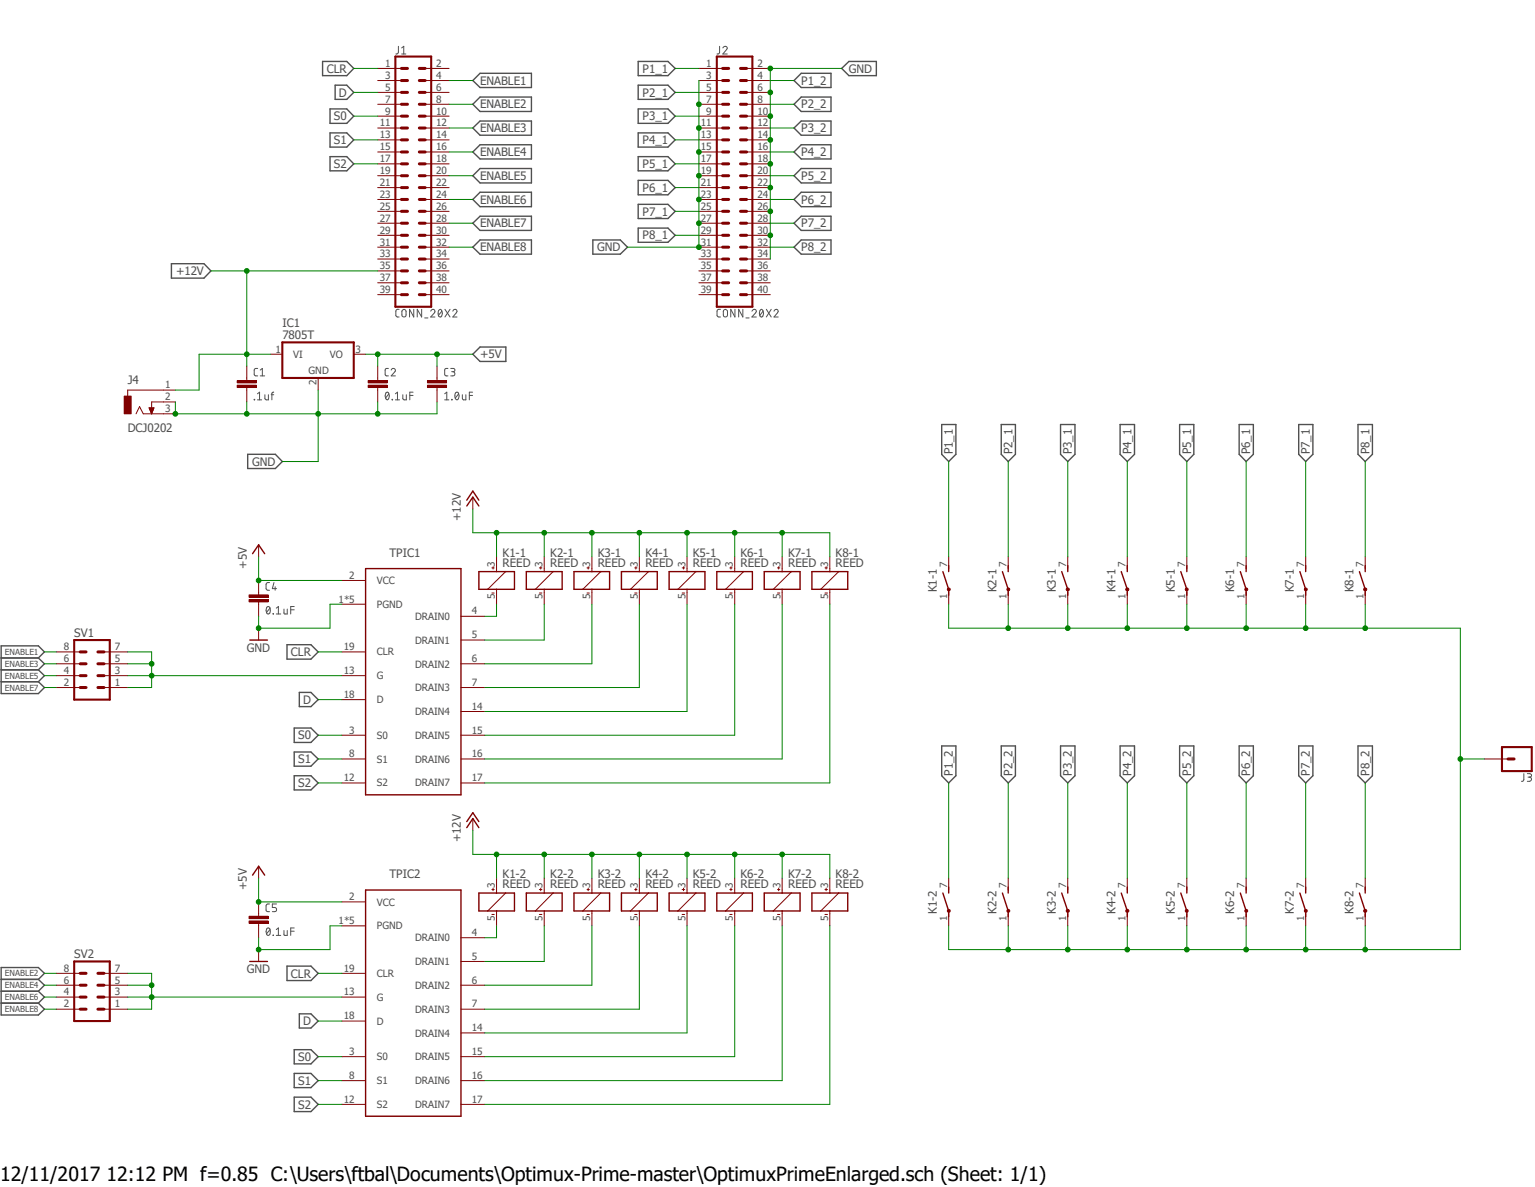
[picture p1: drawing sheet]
<svg xmlns="http://www.w3.org/2000/svg" width="279mm" height="216mm" viewBox="0 0 279 216" stroke-linecap="round" stroke-linejoin="round" font-family="sans-serif">
<defs><g id="words">
<text font-size="3.6" x="0" y="214.9">12/11/2017 12:12 PM f=0.85 C:\Users\ftbal\Documents\Optimux-Prime-master\OptimuxPrimeEnlarged.sch (Sheet: 1/1)</text>
<g font-size="2.1" fill="#505050">
<text x="59.5" y="13.2">CLR</text>
<text x="61.7" y="17.6">D</text>
<text x="87.4" y="15.4">ENABLE1</text>
<text x="117" y="13.2">P1_1</text>
<text x="117" y="17.6">P2_1</text>
<text x="145.8" y="15.4">P1_2</text>
<text x="154.5" y="13.2">GND</text>
<text x="60.8" y="21.9">S0</text>
<text x="87.4" y="19.7">ENABLE2</text>
<text x="117" y="21.9">P3_1</text>
<text x="145.8" y="19.7">P2_2</text>
<text x="60.8" y="26.2">S1</text>
<text x="87.4" y="24">ENABLE3</text>
<text x="87.4" y="28.4">ENABLE4</text>
<text x="117" y="26.2">P4_1</text>
<text x="145.8" y="24">P3_2</text>
<text x="145.8" y="28.4">P4_2</text>
<text x="60.8" y="30.6">S2</text>
<text x="87.4" y="32.7">ENABLE5</text>
<text x="117" y="30.6">P5_1</text>
<text x="117" y="34.9">P6_1</text>
<text x="145.8" y="32.7">P5_2</text>
<text x="87.4" y="37">ENABLE6</text>
<text x="87.4" y="41.4">ENABLE7</text>
<text x="117" y="39.2">P7_1</text>
<text x="145.8" y="37">P6_2</text>
<text x="145.8" y="41.4">P7_2</text>
<text x="87.4" y="45.7">ENABLE8</text>
<text x="108.7" y="45.7">GND</text>
<text x="117" y="43.6">P8_1</text>
<text x="145.8" y="45.7">P8_2</text>
<text x="32" y="50">+12V</text>
<text x="51.4" y="59.6">IC1</text>
<text x="51.4" y="61.7">7805T</text>
<text x="87.4" y="65.2">+5V</text>
<text x="23.2" y="69.8">J4</text>
<text x="23.2" y="78.5">DCJ0202</text>
<text x="173.4" y="82.6" transform="rotate(-90 173.4 82.6)">P1_1</text>
<text x="184.3" y="82.6" transform="rotate(-90 184.3 82.6)">P2_1</text>
<text x="195.1" y="82.6" transform="rotate(-90 195.1 82.6)">P3_1</text>
<text x="206" y="82.6" transform="rotate(-90 206 82.6)">P4_1</text>
<text x="216.8" y="82.6" transform="rotate(-90 216.8 82.6)">P5_1</text>
<text x="227.6" y="82.6" transform="rotate(-90 227.6 82.6)">P6_1</text>
<text x="238.4" y="82.6" transform="rotate(-90 238.4 82.6)">P7_1</text>
<text x="249.3" y="82.6" transform="rotate(-90 249.3 82.6)">P8_1</text>
<text x="45.9" y="84.7">GND</text>
<text x="83.9" y="94.7" transform="rotate(-90 83.9 94.7)">+12V</text>
<text x="70.9" y="101.3">TPIC1</text>
<text x="91.5" y="101.3">K1-1</text>
<text x="100.2" y="101.3">K2-1</text>
<text x="108.8" y="101.3">K3-1</text>
<text x="117.5" y="101.3">K4-1</text>
<text x="126.1" y="101.3">K5-1</text>
<text x="134.8" y="101.3">K6-1</text>
<text x="143.5" y="101.3">K7-1</text>
<text x="152.1" y="101.3">K8-1</text>
<text x="44.9" y="103.4" transform="rotate(-90 44.9 103.4)">+5V</text>
<text x="91.5" y="103.1">REED</text>
<text x="100.2" y="103.1">REED</text>
<text x="108.8" y="103.1">REED</text>
<text x="117.5" y="103.1">REED</text>
<text x="126.1" y="103.1">REED</text>
<text x="134.8" y="103.1">REED</text>
<text x="143.5" y="103.1">REED</text>
<text x="152.1" y="103.1">REED</text>
<text x="170.5" y="107.7" transform="rotate(-90 170.5 107.7)">K1-1</text>
<text x="181.4" y="107.7" transform="rotate(-90 181.4 107.7)">K2-1</text>
<text x="192.2" y="107.7" transform="rotate(-90 192.2 107.7)">K3-1</text>
<text x="203" y="107.7" transform="rotate(-90 203 107.7)">K4-1</text>
<text x="213.9" y="107.7" transform="rotate(-90 213.9 107.7)">K5-1</text>
<text x="224.7" y="107.7" transform="rotate(-90 224.7 107.7)">K6-1</text>
<text x="235.5" y="107.7" transform="rotate(-90 235.5 107.7)">K7-1</text>
<text x="246.3" y="107.7" transform="rotate(-90 246.3 107.7)">K8-1</text>
<text x="13.5" y="115.8">SV1</text>
<text x="44.9" y="118.6">GND</text>
<text x="53" y="119.3">CLR</text>
<text x="55.2" y="128">D</text>
<text x="54.3" y="134.5">S0</text>
<text x="54.3" y="138.9">S1</text>
<text x="54.3" y="143.2">S2</text>
<text x="173.4" y="141.1" transform="rotate(-90 173.4 141.1)">P1_2</text>
<text x="184.3" y="141.1" transform="rotate(-90 184.3 141.1)">P2_2</text>
<text x="195.1" y="141.1" transform="rotate(-90 195.1 141.1)">P3_2</text>
<text x="206" y="141.1" transform="rotate(-90 206 141.1)">P4_2</text>
<text x="216.8" y="141.1" transform="rotate(-90 216.8 141.1)">P5_2</text>
<text x="227.6" y="141.1" transform="rotate(-90 227.6 141.1)">P6_2</text>
<text x="238.4" y="141.1" transform="rotate(-90 238.4 141.1)">P7_2</text>
<text x="249.3" y="141.1" transform="rotate(-90 249.3 141.1)">P8_2</text>
<text x="83.9" y="153.2" transform="rotate(-90 83.9 153.2)">+12V</text>
<text x="44.9" y="161.9" transform="rotate(-90 44.9 161.9)">+5V</text>
<text x="70.9" y="159.7">TPIC2</text>
<text x="91.5" y="161.5">REED</text>
<text x="91.5" y="159.7">K1-2</text>
<text x="100.2" y="159.7">K2-2</text>
<text x="100.2" y="161.5">REED</text>
<text x="108.8" y="159.7">K3-2</text>
<text x="108.8" y="161.5">REED</text>
<text x="117.5" y="159.7">K4-2</text>
<text x="117.5" y="161.5">REED</text>
<text x="126.1" y="159.7">K5-2</text>
<text x="126.1" y="161.5">REED</text>
<text x="134.8" y="159.7">K6-2</text>
<text x="134.8" y="161.5">REED</text>
<text x="143.5" y="159.7">K7-2</text>
<text x="143.5" y="161.5">REED</text>
<text x="152.1" y="159.7">K8-2</text>
<text x="152.1" y="161.5">REED</text>
<text x="170.5" y="166.2" transform="rotate(-90 170.5 166.2)">K1-2</text>
<text x="181.4" y="166.2" transform="rotate(-90 181.4 166.2)">K2-2</text>
<text x="192.2" y="166.2" transform="rotate(-90 192.2 166.2)">K3-2</text>
<text x="203" y="166.2" transform="rotate(-90 203 166.2)">K4-2</text>
<text x="213.9" y="166.2" transform="rotate(-90 213.9 166.2)">K5-2</text>
<text x="224.7" y="166.2" transform="rotate(-90 224.7 166.2)">K6-2</text>
<text x="235.5" y="166.2" transform="rotate(-90 235.5 166.2)">K7-2</text>
<text x="246.3" y="166.2" transform="rotate(-90 246.3 166.2)">K8-2</text>
<text x="13.5" y="174.2">SV2</text>
<text x="44.9" y="177">GND</text>
<text x="53" y="177.8">CLR</text>
<text x="55.2" y="186.5">D</text>
<text x="54.3" y="193">S0</text>
<text x="54.3" y="197.3">S1</text>
<text x="54.3" y="201.6">S2</text>
</g>
<g font-size="1.8" fill="#505050">
<text x="70.1" y="12.1">1</text>
<text x="70.1" y="14.4">3</text>
<text x="70.1" y="16.5">5</text>
<text x="79.4" y="16.5">6</text>
<text x="79.4" y="14.4">4</text>
<text x="79.4" y="12.1">2</text>
<text x="128.6" y="12.1">1</text>
<text x="128.6" y="14.4">3</text>
<text x="128.6" y="16.5">5</text>
<text x="137.9" y="16.5">6</text>
<text x="137.9" y="14.4">4</text>
<text x="137.9" y="12.1">2</text>
<text x="69.1" y="23">11</text>
<text x="70.1" y="18.7">7</text>
<text x="70.1" y="20.8">9</text>
<text x="79.4" y="23">12</text>
<text x="79.4" y="20.8">10</text>
<text x="79.4" y="18.7">8</text>
<text x="127.6" y="23">11</text>
<text x="128.6" y="18.7">7</text>
<text x="128.6" y="20.8">9</text>
<text x="137.9" y="23">12</text>
<text x="137.9" y="20.8">10</text>
<text x="137.9" y="18.7">8</text>
<text x="69.1" y="25.1">13</text>
<text x="69.1" y="27.3">15</text>
<text x="69.1" y="29.5">17</text>
<text x="79.4" y="29.5">18</text>
<text x="79.4" y="27.3">16</text>
<text x="79.4" y="25.1">14</text>
<text x="127.6" y="25.1">13</text>
<text x="127.6" y="27.3">15</text>
<text x="127.6" y="29.5">17</text>
<text x="137.9" y="29.5">18</text>
<text x="137.9" y="27.3">16</text>
<text x="137.9" y="25.1">14</text>
<text x="69.1" y="31.7">19</text>
<text x="69.1" y="33.8">21</text>
<text x="69.1" y="36">23</text>
<text x="79.4" y="36">24</text>
<text x="79.4" y="33.8">22</text>
<text x="79.4" y="31.7">20</text>
<text x="127.6" y="31.7">19</text>
<text x="127.6" y="33.8">21</text>
<text x="127.6" y="36">23</text>
<text x="137.9" y="36">24</text>
<text x="137.9" y="33.8">22</text>
<text x="137.9" y="31.7">20</text>
<text x="69.1" y="38.1">25</text>
<text x="69.1" y="40.3">27</text>
<text x="79.4" y="38.1">26</text>
<text x="79.4" y="40.3">28</text>
<text x="127.6" y="38.1">25</text>
<text x="127.6" y="40.3">27</text>
<text x="137.9" y="40.3">28</text>
<text x="137.9" y="38.1">26</text>
<text x="69.1" y="42.5">29</text>
<text x="69.1" y="44.7">31</text>
<text x="69.1" y="46.8">33</text>
<text x="79.4" y="42.5">30</text>
<text x="79.4" y="44.7">32</text>
<text x="79.4" y="46.8">34</text>
<text x="127.6" y="42.5">29</text>
<text x="127.6" y="44.7">31</text>
<text x="127.6" y="46.8">33</text>
<text x="137.9" y="42.5">30</text>
<text x="137.9" y="44.7">32</text>
<text x="137.9" y="46.8">34</text>
<text x="69.1" y="49">35</text>
<text x="69.1" y="51.1">37</text>
<text x="69.1" y="53.3">39</text>
<text x="79.4" y="49">36</text>
<text x="79.4" y="51.1">38</text>
<text x="79.4" y="53.3">40</text>
<text x="127.6" y="49">35</text>
<text x="127.6" y="51.1">37</text>
<text x="127.6" y="53.3">39</text>
<text x="137.9" y="49">36</text>
<text x="137.9" y="51.1">38</text>
<text x="137.9" y="53.3">40</text>
<text x="50.1" y="64.1">1</text>
<text x="53.4" y="65.1">VI</text>
<text x="60" y="65.1">VO</text>
<text x="64.7" y="64.1">3</text>
<text x="30.1" y="70.7">1</text>
<text x="56.2" y="68.1">GND</text>
<text x="57.6" y="70.1" transform="rotate(-90 57.6 70.1)">2</text>
<text x="30.1" y="72.8">2</text>
<text x="30.1" y="75">3</text>
<text x="63.6" y="105.3">2</text>
<text x="68.6" y="106.2">VCC</text>
<text x="90.1" y="103.1" transform="rotate(-90 90.1 103.1)">3</text>
<text x="98.8" y="103.1" transform="rotate(-90 98.8 103.1)">3</text>
<text x="107.4" y="103.1" transform="rotate(-90 107.4 103.1)">3</text>
<text x="116.1" y="103.1" transform="rotate(-90 116.1 103.1)">3</text>
<text x="124.8" y="103.1" transform="rotate(-90 124.8 103.1)">3</text>
<text x="133.4" y="103.1" transform="rotate(-90 133.4 103.1)">3</text>
<text x="142.1" y="103.1" transform="rotate(-90 142.1 103.1)">3</text>
<text x="150.7" y="103.1" transform="rotate(-90 150.7 103.1)">3</text>
<text x="172.4" y="103.1" transform="rotate(-90 172.4 103.1)">7</text>
<text x="183.2" y="103.1" transform="rotate(-90 183.2 103.1)">7</text>
<text x="194.1" y="103.1" transform="rotate(-90 194.1 103.1)">7</text>
<text x="204.9" y="103.1" transform="rotate(-90 204.9 103.1)">7</text>
<text x="215.7" y="103.1" transform="rotate(-90 215.7 103.1)">7</text>
<text x="226.5" y="103.1" transform="rotate(-90 226.5 103.1)">7</text>
<text x="237.4" y="103.1" transform="rotate(-90 237.4 103.1)">7</text>
<text x="248.2" y="103.1" transform="rotate(-90 248.2 103.1)">7</text>
<text x="61.6" y="109.6">1*5</text>
<text x="68.6" y="110.6">PGND</text>
<text x="75.6" y="112.7">DRAIN0</text>
<text x="85.9" y="111.8">4</text>
<text x="90.1" y="109" transform="rotate(-90 90.1 109)">5</text>
<text x="98.8" y="109" transform="rotate(-90 98.8 109)">5</text>
<text x="107.4" y="109" transform="rotate(-90 107.4 109)">5</text>
<text x="116.1" y="109" transform="rotate(-90 116.1 109)">5</text>
<text x="124.8" y="109" transform="rotate(-90 124.8 109)">5</text>
<text x="133.4" y="109" transform="rotate(-90 133.4 109)">5</text>
<text x="142.1" y="109" transform="rotate(-90 142.1 109)">5</text>
<text x="150.7" y="109" transform="rotate(-90 150.7 109)">5</text>
<text x="172.4" y="109" transform="rotate(-90 172.4 109)">1</text>
<text x="183.2" y="109" transform="rotate(-90 183.2 109)">1</text>
<text x="194.1" y="109" transform="rotate(-90 194.1 109)">1</text>
<text x="204.9" y="109" transform="rotate(-90 204.9 109)">1</text>
<text x="215.7" y="109" transform="rotate(-90 215.7 109)">1</text>
<text x="226.5" y="109" transform="rotate(-90 226.5 109)">1</text>
<text x="237.4" y="109" transform="rotate(-90 237.4 109)">1</text>
<text x="248.2" y="109" transform="rotate(-90 248.2 109)">1</text>
<text x="11.6" y="118.3">8</text>
<text x="20.9" y="118.3">7</text>
<text x="62.6" y="118.3">19</text>
<text x="68.6" y="119.2">CLR</text>
<text x="75.6" y="117.1">DRAIN1</text>
<text x="85.9" y="116.1">5</text>
<text x="11.6" y="124.8">2</text>
<text x="11.6" y="122.6">4</text>
<text x="11.6" y="120.4">6</text>
<text x="20.9" y="124.8">1</text>
<text x="20.9" y="122.6">3</text>
<text x="20.9" y="120.4">5</text>
<text x="62.6" y="122.6">13</text>
<text x="68.6" y="123.6">G</text>
<text x="75.6" y="125.7">DRAIN3</text>
<text x="75.6" y="121.4">DRAIN2</text>
<text x="85.9" y="124.8">7</text>
<text x="85.9" y="120.4">6</text>
<text x="62.6" y="126.9">18</text>
<text x="68.6" y="127.9">D</text>
<text x="75.6" y="130">DRAIN4</text>
<text x="85.9" y="129.1">14</text>
<text x="63.6" y="133.4">3</text>
<text x="63.6" y="137.8">8</text>
<text x="68.6" y="134.4">S0</text>
<text x="75.6" y="134.4">DRAIN5</text>
<text x="85.9" y="137.8">16</text>
<text x="85.9" y="133.4">15</text>
<text x="62.6" y="142.1">12</text>
<text x="68.6" y="138.7">S1</text>
<text x="68.6" y="143">S2</text>
<text x="75.6" y="143">DRAIN7</text>
<text x="75.6" y="138.7">DRAIN6</text>
<text x="85.9" y="142.1">17</text>
<text x="90.1" y="161.6" transform="rotate(-90 90.1 161.6)">3</text>
<text x="98.8" y="161.6" transform="rotate(-90 98.8 161.6)">3</text>
<text x="107.4" y="161.6" transform="rotate(-90 107.4 161.6)">3</text>
<text x="116.1" y="161.6" transform="rotate(-90 116.1 161.6)">3</text>
<text x="124.8" y="161.6" transform="rotate(-90 124.8 161.6)">3</text>
<text x="133.4" y="161.6" transform="rotate(-90 133.4 161.6)">3</text>
<text x="142.1" y="161.6" transform="rotate(-90 142.1 161.6)">3</text>
<text x="150.7" y="161.6" transform="rotate(-90 150.7 161.6)">3</text>
<text x="172.4" y="161.6" transform="rotate(-90 172.4 161.6)">7</text>
<text x="183.2" y="161.6" transform="rotate(-90 183.2 161.6)">7</text>
<text x="194.1" y="161.6" transform="rotate(-90 194.1 161.6)">7</text>
<text x="204.9" y="161.6" transform="rotate(-90 204.9 161.6)">7</text>
<text x="215.7" y="161.6" transform="rotate(-90 215.7 161.6)">7</text>
<text x="226.5" y="161.6" transform="rotate(-90 226.5 161.6)">7</text>
<text x="237.4" y="161.6" transform="rotate(-90 237.4 161.6)">7</text>
<text x="248.2" y="161.6" transform="rotate(-90 248.2 161.6)">7</text>
<text x="63.6" y="163.7">2</text>
<text x="68.6" y="164.7">VCC</text>
<text x="90.1" y="167.5" transform="rotate(-90 90.1 167.5)">5</text>
<text x="98.8" y="167.5" transform="rotate(-90 98.8 167.5)">5</text>
<text x="107.4" y="167.5" transform="rotate(-90 107.4 167.5)">5</text>
<text x="116.1" y="167.5" transform="rotate(-90 116.1 167.5)">5</text>
<text x="124.8" y="167.5" transform="rotate(-90 124.8 167.5)">5</text>
<text x="133.4" y="167.5" transform="rotate(-90 133.4 167.5)">5</text>
<text x="142.1" y="167.5" transform="rotate(-90 142.1 167.5)">5</text>
<text x="150.7" y="167.5" transform="rotate(-90 150.7 167.5)">5</text>
<text x="172.4" y="167.5" transform="rotate(-90 172.4 167.5)">1</text>
<text x="183.2" y="167.5" transform="rotate(-90 183.2 167.5)">1</text>
<text x="194.1" y="167.5" transform="rotate(-90 194.1 167.5)">1</text>
<text x="204.9" y="167.5" transform="rotate(-90 204.9 167.5)">1</text>
<text x="215.7" y="167.5" transform="rotate(-90 215.7 167.5)">1</text>
<text x="226.5" y="167.5" transform="rotate(-90 226.5 167.5)">1</text>
<text x="237.4" y="167.5" transform="rotate(-90 237.4 167.5)">1</text>
<text x="248.2" y="167.5" transform="rotate(-90 248.2 167.5)">1</text>
<text x="61.6" y="168.1">1*5</text>
<text x="68.6" y="169">PGND</text>
<text x="75.6" y="171.2">DRAIN0</text>
<text x="85.9" y="170.3">4</text>
<text x="11.6" y="178.9">6</text>
<text x="11.6" y="176.7">8</text>
<text x="20.9" y="178.9">5</text>
<text x="20.9" y="176.7">7</text>
<text x="62.6" y="176.7">19</text>
<text x="68.6" y="177.7">CLR</text>
<text x="75.6" y="179.9">DRAIN2</text>
<text x="75.6" y="175.6">DRAIN1</text>
<text x="85.9" y="178.9">6</text>
<text x="85.9" y="174.6">5</text>
<text x="11.6" y="183.2">2</text>
<text x="11.6" y="181.1">4</text>
<text x="20.9" y="183.2">1</text>
<text x="20.9" y="181.1">3</text>
<text x="62.6" y="181.1">13</text>
<text x="62.6" y="185.4">18</text>
<text x="68.6" y="182">G</text>
<text x="75.6" y="184.2">DRAIN3</text>
<text x="85.9" y="183.2">7</text>
<text x="63.6" y="191.9">3</text>
<text x="68.6" y="186.4">D</text>
<text x="75.6" y="188.6">DRAIN4</text>
<text x="85.9" y="191.9">15</text>
<text x="85.9" y="187.6">14</text>
<text x="63.6" y="196.2">8</text>
<text x="68.6" y="192.9">S0</text>
<text x="68.6" y="197.2">S1</text>
<text x="75.6" y="197.2">DRAIN6</text>
<text x="75.6" y="192.9">DRAIN5</text>
<text x="85.9" y="196.2">16</text>
<text x="62.6" y="200.6">12</text>
<text x="68.6" y="201.5">S2</text>
<text x="75.6" y="201.5">DRAIN7</text>
<text x="85.9" y="200.6">17</text>
</g>
<g font-size="1.5" fill="#505050">
<text x=".9" y="119.1">ENABLE1</text>
<text x=".9" y="121.3">ENABLE3</text>
<text x=".9" y="123.5">ENABLE5</text>
<text x=".9" y="125.6">ENABLE7</text>
<text x=".9" y="177.6">ENABLE2</text>
<text x=".9" y="179.8">ENABLE4</text>
<text x=".9" y="181.9">ENABLE6</text>
<text x=".9" y="184.1">ENABLE8</text>
</g>
</g></defs>
<path d="M0 7.7l279.4 195.5M279.4 7.7l-279.4 195.5" fill="none" stroke="#fff" stroke-width=".18"/>
<g fill="none" stroke="#505050" stroke-width=".18">
<path d="M72.5 8.4v1.1a.36 .36 0 0 1-.4 .3M73.1 9.8h.8M73.1 8.7l.4-.3v1.4M131 8.4v1.1a.33 .33 0 0 1-.5 .3M131.6 8.7a.39 .39 0 0 1 .5-.3 .39 .39 0 0 1 .1 .6l-.6 .8h.8M72.6 56.3h-.4l-.1 .3v.9l.5 .2M73.2 56.5l.3-.2 .4 .2a1.16 1.16 0 0 1-.2 1.1 .4 .4 0 0 1-.5-.3zM75.3 56.3v1.4l-.8-1.4v1.4M76.8 56.3v1.4l-.9-1.4v1.4M77.3 57.8h.6M78.4 56.6a.39 .39 0 0 1 .5-.3 .39 .39 0 0 1 .2 .6l-.7 .8h.8M80 56.3h.1a.83 .83 0 0 1 0 1.4 .8 .8 0 0 1-.1-1.4z"/>
<path d="M80.4 56.6l-.6 .8M81 56.3l.9 1.4M81.9 56.3l-.9 1.4M82.4 56.6a.37 .37 0 0 1 .5-.3 .37 .37 0 0 1 .2 .5l-.7 .9h.8M131.1 56.3h-.4l-.2 .3 .1 .9 .5 .2M131.8 56.3a.41 .41 0 0 1 .6 .3v.7a.38 .38 0 0 1-.4 .4 .38 .38 0 0 1-.3-.4v-.7zM133.8 56.3v1.4l-.8-1.4v1.4M135.2 56.3v1.4l-.7-1.4v1.4M135.8 57.8h.6M136.9 56.6a.4 .4 0 0 1 .5-.3 .4 .4 0 0 1 .1 .6l-.6 .8h.8M138.4 56.3h.2a.83 .83 0 0 1 0 1.4 .87 .87 0 0 1-.2-1.4zM138.9 56.6l-.6 .8"/>
<path d="M139.5 56.3l.9 1.4M140.4 56.3l-.9 1.4M140.9 56.6a.38 .38 0 0 1 .4-.3 .38 .38 0 0 1 .3 .3l-.7 1.1h.7M46.3 72.6l.1 .1zM46.9 72.7h.7M46.9 71.6l.3-.3v1.4M46.9 67l-.5 .1-.1 .2v.9l.6 .2M47.4 68.4h.8M47.4 67.3l.4-.3v1.4M48.2 71.8v.7l.3 .2h.4v-.9M49.4 71.8h.4M49.8 71.3l-.2 .1-.1 .1v1.2"/>
<path d="M70.3 71.4l.2-.1a.83 .83 0 0 1 0 1.4l-.3-.2-.1-.5zM70.7 67l-.5 .1-.1 .2v.9l.6 .2M70.8 71.6l-.6 .8M71.2 67.3a.38 .38 0 0 1 .5-.3 .38 .38 0 0 1 .2 .6l-.7 .8h.8M71.4 72.6l.1 .1zM72 72.7h.7M72 71.6l.3-.3v1.4M73.3 71.8v.7l.3 .2h.4v-.9M74.6 71.9h.6M75.2 71.3h-.6v1.4M80.9 72.7h.8M80.9 71.6l.4-.3v1.4"/>
<path d="M81.5 67l-.4 .1-.2 .2 .1 .9 .5 .2M82 67l.7 .1 .1 .1-.1 .4h-.5M82.2 72.6l.1 .1zM82.4 67.6a.38 .38 0 0 1 .4 .4 .38 .38 0 0 1-.4 .4h-.4M82.9 71.5a.31 .31 0 0 1 .3-.2 .31 .31 0 0 1 .2 .2l.1 .8-.3 .4a.88 .88 0 0 1-.3-1.2zM83.5 71.6l-.6 .8M84.2 71.8v.7l.2 .2h.4v-.9M85.4 71.9h.6M86 71.3h-.6v1.4M48.6 110.4l.2-.1a.79 .79 0 0 1 0 1.4 .87 .87 0 0 1-.2-1.3zM49.1 106h-.5l-.2 .3 .1 .9 .6 .2M49.1 110.6l-.6 .8"/>
<path d="M49.7 111.6l.1 .1zM49.9 106l-.3 1.1h.7M50.1 106.7v.7M50.3 111.7h.8M50.3 110.6l.4-.3v1.4M51.7 110.8l.1 .9h.5v-.9M52.9 110.9h.7M53.6 110.3h-.7v1.4M277.4 140.7v1.1l-.2 .3h-.3M278 140.7h.5l.3 .2-.2 .4-.5 .1M278.4 141.4l.3 .1v.4l-.1 .2h-.6M48.6 168.8h.2a.79 .79 0 0 1 0 1.3 .87 .87 0 0 1-.2-1.3z"/>
<path d="M49.1 164.4l-.5 .1-.2 .3 .1 .9 .6 .1M49.1 169.1l-.6 .7M49.7 170.1h.1zM50.3 169.1l.4-.3v1.3M50.3 170.1h.8M50.3 164.4h-.7v.7h.4a.38 .38 0 0 1 .3 .3 .38 .38 0 0 1-.3 .4h-.4M51.7 169.2l.1 .9h.5v-.9M52.9 169.4h.7M53.6 168.8h-.7v1.3"/>
</g>
<g fill="none" stroke="#505050" stroke-width=".25">
<path d="M58.7 11.2h4.4l1.3 1.2-1.3 1.4h-4.4zM60.1 19.8h3l1.3 1.3-1.3 1.3h-3zM61 15.5h2.1l1.3 1.3-1.3 1.3h-2.1zM87.4 13.3h9.3v2.6h-9.3l-1.3-1.3zM87.4 17.7h9.3v2.6h-9.3l-1.3-1.3zM116.2 11.2h5.4l1.3 1.2-1.3 1.4h-5.4zM116.2 15.5h5.4l1.3 1.3-1.3 1.3h-5.4zM116.2 19.8h5.4l1.3 1.3-1.3 1.3h-5.4zM144.5 14.6l1.3-1.3h5.5v2.6h-5.5zM144.5 19l1.3-1.3h5.5v2.6h-5.5zM153.2 12.4l1.3-1.2h5v2.6h-5zM60.1 24.2h3l1.3 1.2-1.3 1.4h-3z"/>
<path d="M60.1 28.5h3l1.3 1.3-1.3 1.3h-3zM86.1 23.3l1.3-1.3h9.3v2.6h-9.3zM87.4 26.3h9.3v2.6h-9.3l-1.3-1.3zM87.4 30.6h9.3v2.7h-9.3l-1.3-1.3zM87.4 35h9.3v2.6h-9.3l-1.3-1.3zM116.2 24.2h5.4l1.3 1.2-1.3 1.4h-5.4zM116.2 28.5h5.4l1.3 1.3-1.3 1.3h-5.4zM116.2 32.8h5.4l1.3 1.3-1.3 1.3h-5.4zM116.2 37.2h5.4l1.3 1.2-1.3 1.4h-5.4zM144.5 23.3l1.3-1.3h5.5v2.6h-5.5zM144.5 27.6l1.3-1.3h5.5v2.6h-5.5zM144.5 32l1.3-1.4h5.5v2.7h-5.5z"/>
<path d="M144.5 36.3l1.3-1.3h5.5v2.6h-5.5zM31.2 48h5.9l1.3 1.3-1.3 1.3h-5.9zM86.1 40.6l1.3-1.3h9.3v2.6h-9.3zM87.4 43.6h9.3v2.6h-9.3l-1.3-1.2zM107.9 43.6h5l1.3 1.4-1.3 1.2h-5zM116.2 41.5h5.4l1.3 1.3-1.3 1.3h-5.4zM144.5 40.6l1.3-1.3h5.5v2.6h-5.5zM144.5 45l1.3-1.4h5.5v2.6h-5.5zM87.4 63.1h4.7v2.6h-4.7l-1.3-1.3zM171.4 77.2h2.6v5.4l-1.3 1.3-1.3-1.3zM182.2 77.2h2.6v5.4l-1.3 1.3-1.3-1.3zM193 77.2h2.7v5.4l-1.3 1.3-1.4-1.3z"/>
<path d="M203.9 77.2h2.6v5.4l-1.3 1.3-1.3-1.3zM214.7 77.2h2.6v5.4l-1.3 1.3-1.3-1.3zM225.6 77.2h2.5v5.4l-1.3 1.3-1.2-1.3zM236.4 77.2h2.6v5.4l-1.3 1.3-1.3-1.3zM247.2 77.2h2.6v5.4l-1.3 1.3-1.3-1.3zM45.1 82.6h5l1.3 1.3-1.3 1.3h-5zM.2 119.7h6.8M7 119.7l1.1-1.1-1.1-1.1h-6.8v8.7h6.8l1.1-1.1-1.1-1.1M7 119.7l1.1 1-1.1 1.1M52.2 117.3h4.4l1.3 1.3-1.3 1.3h-4.4zM.2 121.8h6.8M.2 124h6.8"/>
<path d="M7 121.8l1.1 1.1-1.1 1.1M53.6 132.4h3l1.3 1.3-1.3 1.3h-3zM53.6 136.8h3l1.3 1.2-1.3 1.4h-3zM54.5 125.9h2.1l1.3 1.4-1.3 1.2h-2.1zM171.4 135.7h2.6v5.4l-1.3 1.3-1.3-1.3zM182.2 135.7h2.6v5.4l-1.3 1.3-1.3-1.3zM193 135.7h2.7v5.4l-1.3 1.3-1.4-1.3zM203.9 135.7h2.6v5.4l-1.3 1.3-1.3-1.3zM214.7 135.7h2.6v5.4l-1.3 1.3-1.3-1.3zM225.6 135.7h2.5v5.4l-1.3 1.3-1.2-1.3zM236.4 135.7h2.6v5.4l-1.3 1.3-1.3-1.3zM247.2 135.7h2.6v5.4l-1.3 1.3-1.3-1.3z"/>
<path d="M53.6 141.1h3l1.3 1.3-1.3 1.3h-3zM.2 178.1h6.8M7 178.1l1.1-1.1-1.1-1h-6.8v8.6h6.8l1.1-1-1.1-1.1M7 178.1l1.1 1.1-1.1 1.1M52.2 175.7h4.4l1.3 1.3-1.3 1.4h-4.4zM.2 180.3h6.8M.2 182.5h6.8M7 180.3l1.1 1.1-1.1 1.1M53.6 190.9h3l1.3 1.3-1.3 1.3h-3zM53.6 195.2h3l1.3 1.4-1.3 1.2h-3zM53.6 199.6h3l1.3 1.3-1.3 1.3h-3zM54.5 184.4h2.1l1.3 1.3-1.3 1.3h-2.1z"/>
</g>
<g fill="none" stroke="#800000" stroke-width=".18">
<path d="M62.2 105.6h4.3M62.2 109.9h4.3M62.2 118.6h4.3M83.9 116.4h4.3M83.9 112.1h4.3M62.2 122.9h4.3M62.2 127.3h4.3M62.2 133.7h4.3M62.2 138h4.3M83.9 133.7h4.3M83.9 138h4.3M83.9 129.4h4.3"/>
<path d="M83.9 125.1h4.3M83.9 120.7h4.3M62.2 142.4h4.3M83.9 142.4h4.3"/>
</g>
<path d="M66.5 103.4h17.4v41.2h-17.4zM171.6 104l1.1 3.2v1.1M172.7 102.9v1.1" fill="none" stroke="#800000" stroke-width=".25"/>
<path d="M172.5 107h.4v.4h-.4z" fill-rule="evenodd" fill="#800000"/>
<path d="M89.5 103.3h.5M89.5 107.9h.5M89.7 103.1v.4M90.4 101.3v2.7M90.4 107.2v2.7M92 104l-3.2 3.2M172.5 107h.4v.4h-.4zM172.7 101.3v2.1M172.7 107.7v2.2" fill="none" stroke="#800000" stroke-width=".18"/>
<path d="M87.2 104h6.4v3.2h-6.4zM182.5 104l1 3.2v1.1M183.5 102.9v1.1" fill="none" stroke="#800000" stroke-width=".25"/>
<path d="M183.3 107h.4v.4h-.4z" fill-rule="evenodd" fill="#800000"/>
<path d="M98.2 103.3h.4M98.2 107.9h.4M98.4 103.1v.4M99.1 101.3v2.7M99.1 107.2v2.7M100.7 104l-3.2 3.2M183.3 107h.4v.4h-.4zM183.5 101.3v2.1M183.5 107.7v2.2" fill="none" stroke="#800000" stroke-width=".18"/>
<path d="M95.8 104h6.5v3.2h-6.5zM193.3 104l1.1 3.2v1.1M194.4 102.9v1.1" fill="none" stroke="#800000" stroke-width=".25"/>
<circle cx="194.3" cy="107.2" r=".29" fill="#800000"/>
<g fill="none" stroke="#800000" stroke-width=".18">
<path d="M106.8 103.3h.5M106.8 107.9h.5M107.1 103.1v.4M107.7 101.3v2.7M107.7 107.2v2.7M109.3 104l-3.2 3.2M194.4 101.3v2.1M194.4 107.7v2.2"/>
<circle cx="194.3" cy="107.2" r=".29"/>
</g>
<path d="M104.5 104h6.5v3.2h-6.5zM204.1 104l1.1 3.2v1.1M205.2 102.9v1.1" fill="none" stroke="#800000" stroke-width=".25"/>
<circle cx="205.2" cy="107.2" r=".29" fill="#800000"/>
<g fill="none" stroke="#800000" stroke-width=".18">
<path d="M115.5 103.3h.5M115.5 107.9h.5M115.7 103.1v.4M116.4 101.3v2.7M116.4 107.2v2.7M118 104l-3.2 3.2M205.2 101.3v2.1M205.2 107.7v2.2"/>
<circle cx="205.2" cy="107.2" r=".29"/>
</g>
<path d="M113.1 104h6.5v3.2h-6.5zM214.9 104l1.1 3.2v1.1M216 102.9v1.1" fill="none" stroke="#800000" stroke-width=".25"/>
<path d="M215.8 107h.4v.4h-.4z" fill-rule="evenodd" fill="#800000"/>
<path d="M124.2 103.3h.4M124.2 107.9h.4M124.4 103.1v.4M125.1 101.3v2.7M125.1 107.2v2.7M126.7 104l-3.3 3.2M215.8 107h.4v.4h-.4zM216 101.3v2.1M216 107.7v2.2" fill="none" stroke="#800000" stroke-width=".18"/>
<path d="M121.8 104h6.5v3.2h-6.5zM225.8 104l1 3.2v1.1M226.8 102.9v1.1" fill="none" stroke="#800000" stroke-width=".25"/>
<path d="M226.7 107h.3v.4h-.3z" fill-rule="evenodd" fill="#800000"/>
<path d="M132.8 103.3h.5M132.8 107.9h.5M133.1 103.1v.4M133.7 101.3v2.7M133.7 107.2v2.7M135.3 104l-3.2 3.2M226.7 107h.3v.4h-.3zM226.8 101.3v2.1M226.8 107.7v2.2" fill="none" stroke="#800000" stroke-width=".18"/>
<path d="M130.5 104h6.4v3.2h-6.4zM236.6 104l1.1 3.2v1.1M237.7 102.9v1.1" fill="none" stroke="#800000" stroke-width=".25"/>
<path d="M237.5 107h.4v.4h-.4z" fill-rule="evenodd" fill="#800000"/>
<path d="M141.5 103.3h.4M141.5 107.9h.4M141.7 103.1v.4M142.4 101.3v2.7M142.4 107.2v2.7M144 104l-3.2 3.2M237.5 107h.4v.4h-.4zM237.7 101.3v2.1M237.7 107.7v2.2" fill="none" stroke="#800000" stroke-width=".18"/>
<path d="M139.1 104h6.5v3.2h-6.5zM247.4 104l1.1 3.2v1.1M248.5 102.9v1.1" fill="none" stroke="#800000" stroke-width=".25"/>
<circle cx="248.5" cy="107.2" r=".29" fill="#800000"/>
<g fill="none" stroke="#800000" stroke-width=".18">
<path d="M86.1 90.4v2.2M150.2 103.3h.4M150.2 107.9h.4M150.4 103.1v.4M151 101.3v2.7M151 107.2v2.7M152.7 104l-3.3 3.2M248.5 101.3v2.1M248.5 107.7v2.2M62.2 164h4.3M62.2 168.4h4.3M62.2 177h4.3"/>
<path d="M83.9 179.2h4.3M83.9 174.9h4.3M83.9 170.6h4.3M62.2 181.4h4.3M62.2 185.7h4.3M62.2 192.2h4.3M62.2 196.6h4.3M83.9 192.2h4.3M83.9 196.6h4.3M83.9 187.9h4.3M83.9 183.6h4.3M62.2 200.9h4.3"/>
<path d="M83.9 200.9h4.3"/>
<circle cx="248.5" cy="107.2" r=".29"/>
</g>
<path d="M85 92l1.1-1.6 1.1 1.6M85 91l1.1-1.7 1.1 1.7M147.8 104h6.5v3.2h-6.5zM66.5 161.9h17.4v41.1h-17.4zM171.6 162.4l1.1 3.3v1.1M172.7 161.3v1.1" fill="none" stroke="#800000" stroke-width=".25"/>
<path d="M172.5 165.5h.4v.4h-.4z" fill-rule="evenodd" fill="#800000"/>
<path d="M90.4 159.7v2.7M172.7 159.7v2.2M89.5 161.8h.5M89.5 166.3h.5M89.7 161.5v.5M90.4 165.7v2.7M92 162.4l-3.2 3.3M172.5 165.5h.4v.4h-.4zM172.7 166.2v2.2" fill="none" stroke="#800000" stroke-width=".18"/>
<path d="M87.2 162.4h6.4v3.3h-6.4zM182.5 162.4l1 3.3v1.1M183.5 161.3v1.1" fill="none" stroke="#800000" stroke-width=".25"/>
<path d="M183.3 165.5h.4v.4h-.4z" fill-rule="evenodd" fill="#800000"/>
<path d="M99.1 159.7v2.7M183.5 159.7v2.2M98.2 161.8h.4M98.2 166.3h.4M98.4 161.5v.5M99.1 165.7v2.7M100.7 162.4l-3.2 3.3M183.3 165.5h.4v.4h-.4zM183.5 166.2v2.2" fill="none" stroke="#800000" stroke-width=".18"/>
<path d="M95.8 162.4h6.5v3.3h-6.5zM193.3 162.4l1.1 3.3v1.1M194.4 161.3v1.1" fill="none" stroke="#800000" stroke-width=".25"/>
<circle cx="194.3" cy="165.7" r=".29" fill="#800000"/>
<g fill="none" stroke="#800000" stroke-width=".18">
<path d="M107.7 159.7v2.7M194.4 159.7v2.2M106.8 161.8h.5M106.8 166.3h.5M107.1 161.5v.5M107.7 165.7v2.7M109.3 162.4l-3.2 3.3M194.4 166.2v2.2"/>
<circle cx="194.3" cy="165.7" r=".29"/>
</g>
<path d="M104.5 162.4h6.5v3.3h-6.5zM204.1 162.4l1.1 3.3v1.1M205.2 161.3v1.1" fill="none" stroke="#800000" stroke-width=".25"/>
<circle cx="205.2" cy="165.7" r=".29" fill="#800000"/>
<g fill="none" stroke="#800000" stroke-width=".18">
<path d="M116.4 159.7v2.7M205.2 159.7v2.2M115.5 161.8h.5M115.5 166.3h.5M115.7 161.5v.5M116.4 165.7v2.7M118 162.4l-3.2 3.3M205.2 166.2v2.2"/>
<circle cx="205.2" cy="165.7" r=".29"/>
</g>
<path d="M113.1 162.4h6.5v3.3h-6.5zM214.9 162.4l1.1 3.3v1.1M216 161.3v1.1" fill="none" stroke="#800000" stroke-width=".25"/>
<path d="M215.8 165.5h.4v.4h-.4z" fill-rule="evenodd" fill="#800000"/>
<path d="M125.1 159.7v2.7M216 159.7v2.2M124.2 161.8h.4M124.2 166.3h.4M124.4 161.5v.5M125.1 165.7v2.7M126.7 162.4l-3.3 3.3M215.8 165.5h.4v.4h-.4zM216 166.2v2.2" fill="none" stroke="#800000" stroke-width=".18"/>
<path d="M121.8 162.4h6.5v3.3h-6.5zM225.8 162.4l1 3.3v1.1M226.8 161.3v1.1" fill="none" stroke="#800000" stroke-width=".25"/>
<path d="M226.7 165.5h.3v.4h-.3z" fill-rule="evenodd" fill="#800000"/>
<path d="M133.7 159.7v2.7M226.8 159.7v2.2M132.8 161.8h.5M132.8 166.3h.5M133.1 161.5v.5M133.7 165.7v2.7M135.3 162.4l-3.2 3.3M226.7 165.5h.3v.4h-.3zM226.8 166.2v2.2" fill="none" stroke="#800000" stroke-width=".18"/>
<path d="M130.5 162.4h6.4v3.3h-6.4zM236.6 162.4l1.1 3.3v1.1M237.7 161.3v1.1" fill="none" stroke="#800000" stroke-width=".25"/>
<path d="M237.5 165.5h.4v.4h-.4z" fill-rule="evenodd" fill="#800000"/>
<path d="M142.4 159.7v2.7M237.7 159.7v2.2M141.5 161.8h.4M141.5 166.3h.4M141.7 161.5v.5M142.4 165.7v2.7M144 162.4l-3.2 3.3M237.5 165.5h.4v.4h-.4zM237.7 166.2v2.2" fill="none" stroke="#800000" stroke-width=".18"/>
<path d="M139.1 162.4h6.5v3.3h-6.5zM247.4 162.4l1.1 3.3v1.1M248.5 161.3v1.1" fill="none" stroke="#800000" stroke-width=".25"/>
<circle cx="248.5" cy="165.7" r=".29" fill="#800000"/>
<g fill="none" stroke="#800000" stroke-width=".18">
<path d="M68.7 19h4.4M68.7 16.8h4.4M68.7 14.6h4.4M68.7 12.4h4.4M77.4 19h4.3M77.4 16.8h4.3M77.4 14.6h4.3M77.4 12.4h4.3M127.2 19h4.3M127.2 16.8h4.3M127.2 14.6h4.3M127.2 12.4h4.3"/>
<path d="M135.9 19h4.3M135.9 16.8h4.3M135.9 14.6h4.3M135.9 12.4h4.3M68.7 38.4h4.4M68.7 36.3h4.4M68.7 34.1h4.4M68.7 32h4.4M68.7 29.8h4.4M68.7 27.6h4.4M68.7 25.4h4.4M68.7 23.3h4.4"/>
<path d="M68.7 21.1h4.4M77.4 38.4h4.3M77.4 36.3h4.3M77.4 34.1h4.3M77.4 32h4.3M77.4 29.8h4.3M77.4 27.6h4.3M77.4 25.4h4.3M77.4 23.3h4.3M77.4 21.1h4.3M127.2 38.4h4.3M127.2 36.3h4.3"/>
<path d="M127.2 34.1h4.3M127.2 32h4.3M127.2 29.8h4.3M127.2 27.6h4.3M127.2 25.4h4.3M127.2 23.3h4.3M127.2 21.1h4.3M135.9 38.4h4.3M135.9 36.3h4.3M135.9 34.1h4.3M135.9 32h4.3M135.9 29.8h4.3"/>
<path d="M135.9 27.6h4.3M135.9 25.4h4.3M135.9 23.3h4.3M135.9 21.1h4.3M68.7 40.6h4.4M68.7 42.8h4.4M68.7 45h4.4M68.7 47.1h4.4M68.7 49.3h4.4M68.7 51.4h4.4M68.7 53.6h4.4M77.4 40.6h4.3"/>
<path d="M77.4 42.8h4.3M77.4 45h4.3M77.4 47.1h4.3M77.4 49.3h4.3M77.4 51.4h4.3M77.4 53.6h4.3M127.2 40.6h4.3M127.2 42.8h4.3M127.2 45h4.3M127.2 47.1h4.3M127.2 49.3h4.3M127.2 51.4h4.3"/>
<path d="M127.2 53.6h4.3M135.9 40.6h4.3M135.9 42.8h4.3M135.9 45h4.3M135.9 47.1h4.3M135.9 49.3h4.3M135.9 51.4h4.3M135.9 53.6h4.3M24.8 75.3l.6-1.3 .7 1.3h3.7M29.8 71h-6.6v1M29.8 73.1h-2.2v2.2M43.2 70.1h3.5v.4h-3.5z"/>
<path d="M43.2 69.2h3.5v.4h-3.5zM44.9 66.6v2.6M44.9 70.5v2.6M49.2 64.4h2.2M57.9 68.7v2.3M64.4 64.4h2.1M67 70.1h3.5v.4h-3.5zM67 69.2h3.5v.4h-3.5zM68.7 66.6v2.6M68.7 70.5v2.6M77.8 70.1h3.5v.4h-3.5zM77.8 69.2h3.5v.4h-3.5z"/>
<path d="M79.5 66.6v2.6M79.5 70.5v2.6M47.1 99.1v2.2M10.2 118.6h4.4M18.9 118.6h4.3M45.3 109.1h3.5v.4h-3.5zM45.3 108.2h3.5v.4h-3.5zM47.1 105.6v2.6M47.1 109.5v2.6M47.1 114.3v2.1M10.2 125.1h4.4M10.2 122.9h4.4"/>
<path d="M10.2 120.7h4.4M18.9 125.1h4.3M18.9 122.9h4.3M18.9 120.7h4.3M270.2 138h4.3M47.1 157.6v2.1M86.1 148.9v2.1M151 159.7v2.7M248.5 159.7v2.2M10.2 179.2h4.4M10.2 177h4.4M18.9 179.2h4.3"/>
<path d="M18.9 177h4.3M45.3 167.5h3.5v.4h-3.5zM45.3 166.7h3.5v.4h-3.5zM47.1 164v2.7M47.1 167.9v2.7M47.1 172.7v2.2M150.2 161.8h.4M150.2 166.3h.4M150.4 161.5v.5M151 165.7v2.7M152.7 162.4l-3.3 3.3M248.5 166.2v2.2"/>
<path d="M10.2 183.6h4.4M10.2 181.4h4.4M18.9 183.6h4.3M18.9 181.4h4.3"/>
<circle cx="248.5" cy="165.7" r=".29"/>
</g>
<path d="M45.5 116.4h3.2M46 100.7l1.1-1.6 1.1 1.6M46 159.2l1.1-1.6 1.1 1.6M85 150.5l1.1-1.6 1.1 1.6M85 149.4l1.1-1.6 1.1 1.6M45.5 174.9h3.2M147.8 162.4h6.5v3.3h-6.5z" fill="none" stroke="#800000" stroke-width=".25"/>
<g fill="none" stroke="#800000" stroke-width=".55">
<path d="M73.1 19h1.1M73.1 16.8h1.1M73.1 14.6h1.1M73.1 12.4h1.1M76.3 19h1.1M76.3 16.8h1.1M76.3 14.6h1.1M76.3 12.4h1.1M131.5 19h1.1M131.5 16.8h1.1M131.5 14.6h1.1M131.5 12.4h1.1"/>
<path d="M134.8 19h1.1M134.8 16.8h1.1M134.8 14.6h1.1M134.8 12.4h1.1M73.1 34.1h1.1M73.1 36.3h1.1M73.1 38.4h1.1M73.1 29.8h1.1M73.1 32h1.1M73.1 27.6h1.1M73.1 25.4h1.1M73.1 23.3h1.1"/>
<path d="M73.1 21.1h1.1M76.3 34.1h1.1M76.3 36.3h1.1M76.3 38.4h1.1M76.3 29.8h1.1M76.3 32h1.1M76.3 27.6h1.1M76.3 25.4h1.1M76.3 23.3h1.1M76.3 21.1h1.1M131.5 34.1h1.1M131.5 36.3h1.1"/>
<path d="M131.5 38.4h1.1M131.5 29.8h1.1M131.5 32h1.1M131.5 27.6h1.1M131.5 25.4h1.1M131.5 23.3h1.1M131.5 21.1h1.1M134.8 34.1h1.1M134.8 36.3h1.1M134.8 38.4h1.1M134.8 29.8h1.1M134.8 32h1.1"/>
<path d="M134.8 27.6h1.1M134.8 25.4h1.1M134.8 23.3h1.1M134.8 21.1h1.1M73.1 49.3h1.1M73.1 51.4h1.1M73.1 53.6h1.1M73.1 45h1.1M73.1 47.1h1.1M73.1 42.8h1.1M73.1 40.6h1.1M76.3 49.3h1.1"/>
<path d="M76.3 51.4h1.1M76.3 53.6h1.1M76.3 45h1.1M76.3 47.1h1.1M76.3 42.8h1.1M76.3 40.6h1.1M131.5 49.3h1.1M131.5 51.4h1.1M131.5 53.6h1.1M131.5 45h1.1M131.5 47.1h1.1M131.5 42.8h1.1"/>
<path d="M131.5 40.6h1.1M134.8 49.3h1.1M134.8 51.4h1.1M134.8 53.6h1.1M134.8 45h1.1M134.8 47.1h1.1M134.8 42.8h1.1M134.8 40.6h1.1M14.6 118.6h1.1M17.8 118.6h1.1M14.6 120.7h1.1M14.6 122.9h1.1"/>
<path d="M14.6 125.1h1.1M17.8 120.7h1.1M17.8 122.9h1.1M17.8 125.1h1.1M274.5 138h1.1M14.6 179.2h1.1M14.6 177h1.1M17.8 179.2h1.1M17.8 177h1.1M14.6 181.4h1.1M14.6 183.6h1.1M17.8 181.4h1.1"/>
<path d="M17.8 183.6h1.1"/>
</g>
<path d="M72 10.3h6.5v45.5h-6.5zM130.5 10.3h6.4v45.5h-6.4zM51.4 62.3h13v6.4h-13zM13.5 116.4h6.5v10.9h-6.5zM273.4 135.9h5.4v4.4h-5.4zM13.5 174.9h6.5v10.8h-6.5z" fill="none" stroke="#800000" stroke-width=".38"/>
<path d="M43.2 70.3h3.5M43.2 69.4h3.5M67 70.3h3.5M67 69.4h3.5M77.8 70.3h3.5M77.8 69.4h3.5M45.3 109.3h3.5M45.3 108.4h3.5M45.3 167.7h3.5M45.3 166.9h3.5" fill="none" stroke="#800000" stroke-width=".42"/>
<path d="M22.6 72.1h1.3v3.2h-1.3z" fill-rule="evenodd" fill="#800000"/>
<g fill="none" stroke="#800000" stroke-width=".18">
<path d="M22.6 72.1h1.3v3.2h-1.3zM27.1 74.2h.9l-.4 1.1zM27.2 74.3h.8M27.2 74.4h.7M27.3 74.5h.6M27.3 74.6h.6M27.3 74.7h.5M27.3 74.6h.5M27.4 74.8h.4M27.4 74.9h.3M27.5 75.1h.2M27.5 75h.2"/>
<path d="M27.5 75.1h.1M27.6 75.2h.1M29.8 71h2.1M29.8 73.1h2.1M29.8 75.3h2.1"/>
</g>
<path d="M142.4 96.9v4.4M90.4 109.9v2.2h-2.2M90.4 101.3v-4.4h60.6v4.4M99.1 109.9v6.5h-10.9M107.7 109.9v10.8h-19.5M116.4 109.9v15.2h-28.2M125.1 109.9v19.5h-36.9M133.7 109.9v23.8h-45.5M142.4 109.9v28.1h-54.2M151 109.9v32.5h-62.8" fill="none" stroke="#008000" stroke-width=".18"/>
<circle cx="142.4" cy="96.9" r=".43" fill="#008000"/>
<g fill="none" stroke="#008000" stroke-width=".18">
<path d="M133.7 96.9v4.4"/>
<circle cx="142.4" cy="96.9" r=".43"/>
</g>
<circle cx="133.7" cy="96.9" r=".43" fill="#008000"/>
<g fill="none" stroke="#008000" stroke-width=".18">
<path d="M125.1 96.9v4.4"/>
<circle cx="133.7" cy="96.9" r=".43"/>
</g>
<circle cx="125" cy="96.9" r=".43" fill="#008000"/>
<g fill="none" stroke="#008000" stroke-width=".18">
<path d="M116.4 96.9v4.4"/>
<circle cx="125" cy="96.9" r=".43"/>
</g>
<circle cx="116.4" cy="96.9" r=".43" fill="#008000"/>
<g fill="none" stroke="#008000" stroke-width=".18">
<path d="M107.7 96.9v4.4"/>
<circle cx="116.4" cy="96.9" r=".43"/>
</g>
<circle cx="107.7" cy="96.9" r=".43" fill="#008000"/>
<g fill="none" stroke="#008000" stroke-width=".18">
<path d="M99.1 96.9v4.4"/>
<circle cx="107.7" cy="96.9" r=".43"/>
</g>
<circle cx="99.1" cy="96.9" r=".43" fill="#008000"/>
<g fill="none" stroke="#008000" stroke-width=".18">
<path d="M86.1 92.6v4.3h4.3"/>
<circle cx="99.1" cy="96.9" r=".43"/>
</g>
<circle cx="90.4" cy="96.9" r=".43" fill="#008000"/>
<g fill="none" stroke="#008000" stroke-width=".18">
<path d="M90.4 159.7v-4.3h60.6v4.3M142.4 155.4v4.3"/>
<circle cx="90.4" cy="96.9" r=".43"/>
</g>
<circle cx="142.4" cy="155.4" r=".43" fill="#008000"/>
<g fill="none" stroke="#008000" stroke-width=".18">
<path d="M133.7 155.4v4.3"/>
<circle cx="142.4" cy="155.4" r=".43"/>
</g>
<circle cx="133.7" cy="155.4" r=".43" fill="#008000"/>
<g fill="none" stroke="#008000" stroke-width=".18">
<path d="M125.1 155.4v4.3"/>
<circle cx="133.7" cy="155.4" r=".43"/>
</g>
<circle cx="125" cy="155.4" r=".43" fill="#008000"/>
<g fill="none" stroke="#008000" stroke-width=".18">
<path d="M116.4 155.4v4.3"/>
<circle cx="125" cy="155.4" r=".43"/>
</g>
<circle cx="116.4" cy="155.4" r=".43" fill="#008000"/>
<g fill="none" stroke="#008000" stroke-width=".18">
<path d="M107.7 155.4v4.3"/>
<circle cx="116.4" cy="155.4" r=".43"/>
</g>
<circle cx="107.7" cy="155.4" r=".43" fill="#008000"/>
<g fill="none" stroke="#008000" stroke-width=".18">
<path d="M99.1 155.4v4.3"/>
<circle cx="107.7" cy="155.4" r=".43"/>
</g>
<circle cx="99.1" cy="155.4" r=".43" fill="#008000"/>
<g fill="none" stroke="#008000" stroke-width=".18">
<path d="M86.1 151v4.4h4.3"/>
<circle cx="99.1" cy="155.4" r=".43"/>
</g>
<circle cx="90.4" cy="155.4" r=".43" fill="#008000"/>
<g fill="none" stroke="#008000" stroke-width=".18">
<path d="M38.4 49.3h30.3M49.2 64.4h-4.3v2.2"/>
<circle cx="90.4" cy="155.4" r=".43"/>
</g>
<circle cx="44.9" cy="64.4" r=".43" fill="#008000"/>
<circle cx="44.9" cy="64.4" r=".43" fill="none" stroke="#008000" stroke-width=".18"/>
<circle cx="44.9" cy="49.3" r=".43" fill="#008000"/>
<g fill="none" stroke="#008000" stroke-width=".18">
<path d="M122.9 12.4h4.3M122.9 16.8h4.3M122.9 21.1h4.3M122.9 25.4h4.3M122.9 29.8h4.3M122.9 34.1h4.3M122.9 38.4h4.3M44.9 49.3v15.1h-8.7v6.6h-4.3M122.9 42.8h4.3M172.7 83.9v17.4M183.5 83.9v17.4M194.4 83.9v17.4"/>
<path d="M205.2 83.9v17.4M216 83.9v17.4M226.8 83.9v17.4M237.7 83.9v17.4M248.5 83.9v17.4M90.4 168.4v2.2h-2.2M99.1 168.4v6.5h-10.9M107.7 168.4v10.8h-19.5M116.4 168.4v15.2h-28.2M125.1 168.4v19.5h-36.9M133.7 168.4v23.8h-45.5M142.4 168.4v28.2h-54.2"/>
<path d="M151 168.4v32.5h-62.8M172.7 168.4v4.3h93.1M183.5 168.4v4.3"/>
<circle cx="44.9" cy="49.3" r=".43"/>
</g>
<circle cx="183.5" cy="172.7" r=".43" fill="#008000"/>
<g fill="none" stroke="#008000" stroke-width=".18">
<path d="M194.4 168.4v4.3"/>
<circle cx="183.5" cy="172.7" r=".43"/>
</g>
<circle cx="194.3" cy="172.7" r=".43" fill="#008000"/>
<g fill="none" stroke="#008000" stroke-width=".18">
<path d="M205.2 168.4v4.3"/>
<circle cx="194.3" cy="172.7" r=".43"/>
</g>
<circle cx="205.2" cy="172.7" r=".43" fill="#008000"/>
<g fill="none" stroke="#008000" stroke-width=".18">
<path d="M216 168.4v4.3"/>
<circle cx="205.2" cy="172.7" r=".43"/>
</g>
<circle cx="216" cy="172.7" r=".43" fill="#008000"/>
<g fill="none" stroke="#008000" stroke-width=".18">
<path d="M226.8 168.4v4.3"/>
<circle cx="216" cy="172.7" r=".43"/>
</g>
<circle cx="226.8" cy="172.7" r=".43" fill="#008000"/>
<g fill="none" stroke="#008000" stroke-width=".18">
<path d="M237.7 168.4v4.3"/>
<circle cx="226.8" cy="172.7" r=".43"/>
</g>
<circle cx="237.7" cy="172.7" r=".43" fill="#008000"/>
<g fill="none" stroke="#008000" stroke-width=".18">
<path d="M248.5 168.4v4.3"/>
<circle cx="237.7" cy="172.7" r=".43"/>
</g>
<circle cx="248.5" cy="172.7" r=".43" fill="#008000"/>
<g fill="none" stroke="#008000" stroke-width=".18">
<path d="M172.7 109.9v4.4h93.1M183.5 109.9v4.4"/>
<circle cx="248.5" cy="172.7" r=".43"/>
</g>
<circle cx="183.5" cy="114.3" r=".43" fill="#008000"/>
<g fill="none" stroke="#008000" stroke-width=".18">
<path d="M194.4 109.9v4.4"/>
<circle cx="183.5" cy="114.3" r=".43"/>
</g>
<circle cx="194.3" cy="114.3" r=".43" fill="#008000"/>
<g fill="none" stroke="#008000" stroke-width=".18">
<path d="M205.2 109.9v4.4"/>
<circle cx="194.3" cy="114.3" r=".43"/>
</g>
<circle cx="205.2" cy="114.3" r=".43" fill="#008000"/>
<g fill="none" stroke="#008000" stroke-width=".18">
<path d="M216 109.9v4.4"/>
<circle cx="205.2" cy="114.3" r=".43"/>
</g>
<circle cx="216" cy="114.3" r=".43" fill="#008000"/>
<g fill="none" stroke="#008000" stroke-width=".18">
<path d="M226.8 109.9v4.4"/>
<circle cx="216" cy="114.3" r=".43"/>
</g>
<circle cx="226.8" cy="114.3" r=".43" fill="#008000"/>
<g fill="none" stroke="#008000" stroke-width=".18">
<path d="M237.7 109.9v4.4"/>
<circle cx="226.8" cy="114.3" r=".43"/>
</g>
<circle cx="237.7" cy="114.3" r=".43" fill="#008000"/>
<g fill="none" stroke="#008000" stroke-width=".18">
<path d="M248.5 109.9v4.4"/>
<circle cx="237.7" cy="114.3" r=".43"/>
</g>
<circle cx="248.5" cy="114.3" r=".43" fill="#008000"/>
<g fill="none" stroke="#008000" stroke-width=".18">
<path d="M265.8 114.3v58.4M265.8 138h4.4"/>
<circle cx="248.5" cy="114.3" r=".43"/>
</g>
<circle cx="265.8" cy="138" r=".43" fill="#008000"/>
<g fill="none" stroke="#008000" stroke-width=".18">
<path d="M140.2 14.6h4.3M140.2 19h4.3M140.2 23.3h4.3M140.2 27.6h4.3M140.2 32h4.3M140.2 36.3h4.3M140.2 40.6h4.3M140.2 45h4.3M47.1 101.3v4.3h15.1M172.7 142.4v17.3M183.5 142.4v17.3M194.4 142.4v17.3"/>
<path d="M205.2 142.4v17.3M216 142.4v17.3M226.8 142.4v17.3M237.7 142.4v17.3M248.5 142.4v17.3"/>
<circle cx="265.8" cy="138" r=".43"/>
</g>
<circle cx="47.1" cy="105.6" r=".43" fill="#008000"/>
<g fill="none" stroke="#008000" stroke-width=".18">
<path d="M66.5 64.4h19.6M68.7 64.4v2.2"/>
<circle cx="47.1" cy="105.6" r=".43"/>
</g>
<circle cx="68.7" cy="64.4" r=".43" fill="#008000"/>
<g fill="none" stroke="#008000" stroke-width=".18">
<path d="M79.5 64.4v2.2"/>
<circle cx="68.7" cy="64.4" r=".43"/>
</g>
<circle cx="79.5" cy="64.4" r=".43" fill="#008000"/>
<g fill="none" stroke="#008000" stroke-width=".18">
<path d="M47.1 159.7v4.3h15.1"/>
<circle cx="79.5" cy="64.4" r=".43"/>
</g>
<circle cx="47.1" cy="164" r=".43" fill="#008000"/>
<g fill="none" stroke="#008000" stroke-width=".18">
<path d="M47.1 112.1v2.2h13"/>
<circle cx="47.1" cy="164" r=".43"/>
</g>
<circle cx="47.1" cy="114.3" r=".43" fill="#008000"/>
<g fill="none" stroke="#008000" stroke-width=".18">
<path d="M127.2 14.6v8.7M62.2 109.9h-2.1v4.4"/>
<circle cx="47.1" cy="114.3" r=".43"/>
</g>
<circle cx="127.2" cy="19" r=".43" fill="#008000"/>
<g fill="none" stroke="#008000" stroke-width=".18">
<path d="M127.2 23.3v4.3"/>
<circle cx="127.2" cy="19" r=".43"/>
</g>
<circle cx="127.2" cy="23.3" r=".43" fill="#008000"/>
<g fill="none" stroke="#008000" stroke-width=".18">
<path d="M127.2 27.6v4.4"/>
<circle cx="127.2" cy="23.3" r=".43"/>
</g>
<circle cx="127.2" cy="27.6" r=".43" fill="#008000"/>
<g fill="none" stroke="#008000" stroke-width=".18">
<path d="M127.2 32v4.3"/>
<circle cx="127.2" cy="27.6" r=".43"/>
</g>
<circle cx="127.2" cy="32" r=".43" fill="#008000"/>
<g fill="none" stroke="#008000" stroke-width=".18">
<path d="M127.2 36.3v4.3"/>
<circle cx="127.2" cy="32" r=".43"/>
</g>
<circle cx="127.2" cy="36.3" r=".43" fill="#008000"/>
<g fill="none" stroke="#008000" stroke-width=".18">
<path d="M127.2 40.6v4.4"/>
<circle cx="127.2" cy="36.3" r=".43"/>
</g>
<circle cx="127.2" cy="40.6" r=".43" fill="#008000"/>
<g fill="none" stroke="#008000" stroke-width=".18">
<path d="M114.2 45h13"/>
<circle cx="127.2" cy="40.6" r=".43"/>
</g>
<circle cx="127.2" cy="45" r=".43" fill="#008000"/>
<g fill="none" stroke="#008000" stroke-width=".18">
<path d="M140.2 12.4v8.7"/>
<circle cx="127.2" cy="45" r=".43"/>
</g>
<circle cx="140.2" cy="16.8" r=".43" fill="#008000"/>
<g fill="none" stroke="#008000" stroke-width=".18">
<path d="M140.2 21.1v4.3"/>
<circle cx="140.2" cy="16.8" r=".43"/>
</g>
<circle cx="140.2" cy="21.1" r=".43" fill="#008000"/>
<g fill="none" stroke="#008000" stroke-width=".18">
<path d="M140.2 25.4v4.4"/>
<circle cx="140.2" cy="21.1" r=".43"/>
</g>
<circle cx="140.2" cy="25.4" r=".43" fill="#008000"/>
<g fill="none" stroke="#008000" stroke-width=".18">
<path d="M140.2 29.8v4.3"/>
<circle cx="140.2" cy="25.4" r=".43"/>
</g>
<circle cx="140.2" cy="29.8" r=".43" fill="#008000"/>
<g fill="none" stroke="#008000" stroke-width=".18">
<path d="M140.2 34.1v4.3"/>
<circle cx="140.2" cy="29.8" r=".43"/>
</g>
<circle cx="140.2" cy="34.1" r=".43" fill="#008000"/>
<g fill="none" stroke="#008000" stroke-width=".18">
<path d="M140.2 38.4v4.4"/>
<circle cx="140.2" cy="34.1" r=".43"/>
</g>
<circle cx="140.2" cy="38.4" r=".43" fill="#008000"/>
<g fill="none" stroke="#008000" stroke-width=".18">
<path d="M140.2 42.8v4.3"/>
<circle cx="140.2" cy="38.4" r=".43"/>
</g>
<circle cx="140.2" cy="42.8" r=".43" fill="#008000"/>
<g fill="none" stroke="#008000" stroke-width=".18">
<path d="M140.2 12.4h13"/>
<circle cx="140.2" cy="42.8" r=".43"/>
</g>
<circle cx="140.2" cy="12.4" r=".43" fill="#008000"/>
<g fill="none" stroke="#008000" stroke-width=".18">
<path d="M57.9 71v4.3h10.8v-2.2"/>
<circle cx="140.2" cy="12.4" r=".43"/>
</g>
<circle cx="57.9" cy="75.3" r=".43" fill="#008000"/>
<g fill="none" stroke="#008000" stroke-width=".18">
<path d="M79.5 73.1v2.2h-10.8"/>
<circle cx="57.9" cy="75.3" r=".43"/>
</g>
<circle cx="68.7" cy="75.3" r=".43" fill="#008000"/>
<g fill="none" stroke="#008000" stroke-width=".18">
<path d="M31.9 73.1v2.2h26v8.6h-6.5M44.9 73.1v2.2"/>
<circle cx="68.7" cy="75.3" r=".43"/>
</g>
<circle cx="31.9" cy="75.3" r=".43" fill="#008000"/>
<circle cx="31.9" cy="75.3" r=".43" fill="none" stroke="#008000" stroke-width=".18"/>
<circle cx="44.9" cy="75.3" r=".43" fill="#008000"/>
<g fill="none" stroke="#008000" stroke-width=".18">
<path d="M47.1 170.6v2.1h13"/>
<circle cx="44.9" cy="75.3" r=".43"/>
</g>
<circle cx="47.1" cy="172.7" r=".43" fill="#008000"/>
<g fill="none" stroke="#008000" stroke-width=".18">
<path d="M64.4 12.4h4.3M64.4 16.8h4.3M81.7 14.6h4.4M81.7 19h4.4M64.4 21.1h4.3M64.4 25.4h4.3M64.4 29.8h4.3M81.7 23.3h4.4M81.7 27.6h4.4M81.7 32h4.4M81.7 36.3h4.4M81.7 40.6h4.4"/>
<path d="M81.7 45h4.4M8.1 118.6h2.1M27.6 118.6v6.5h-2.2M57.9 118.6h4.3M8.1 120.7h2.1M8.1 122.9h2.1M8.1 125.1h2.1M57.9 127.3h4.3M57.9 133.7h4.3M57.9 138h4.3M57.9 142.4h4.3M8.1 177h2.1"/>
<path d="M8.1 179.2h2.1M57.9 177h4.3M62.2 168.4h-2.1v4.3M8.1 181.4h2.1M8.1 183.6h2.1M57.9 185.7h4.3M57.9 192.2h4.3M57.9 196.6h4.3M57.9 200.9h4.3"/>
<circle cx="47.1" cy="172.7" r=".43"/>
</g>
<circle cx="27.6" cy="120.7" r=".43" fill="#008000"/>
<circle cx="27.6" cy="120.7" r=".43" fill="none" stroke="#008000" stroke-width=".18"/>
<circle cx="27.6" cy="122.9" r=".43" fill="#008000"/>
<g fill="none" stroke="#008000" stroke-width=".18">
<path d="M23.2 118.6h4.4M23.2 122.9h39M23.2 120.7h4.4M23.2 125.1h2.2M27.6 177v6.6"/>
<circle cx="27.6" cy="122.9" r=".43"/>
</g>
<circle cx="27.6" cy="179.2" r=".43" fill="#008000"/>
<circle cx="27.6" cy="179.2" r=".43" fill="none" stroke="#008000" stroke-width=".18"/>
<circle cx="27.6" cy="181.4" r=".43" fill="#008000"/>
<g fill="none" stroke="#008000" stroke-width=".18">
<path d="M23.2 177h4.4M23.2 179.2h4.4M23.2 181.4h39M23.2 183.6h4.4"/>
<circle cx="27.6" cy="181.4" r=".43"/>
</g>
<use href="#words"/>
</svg>
